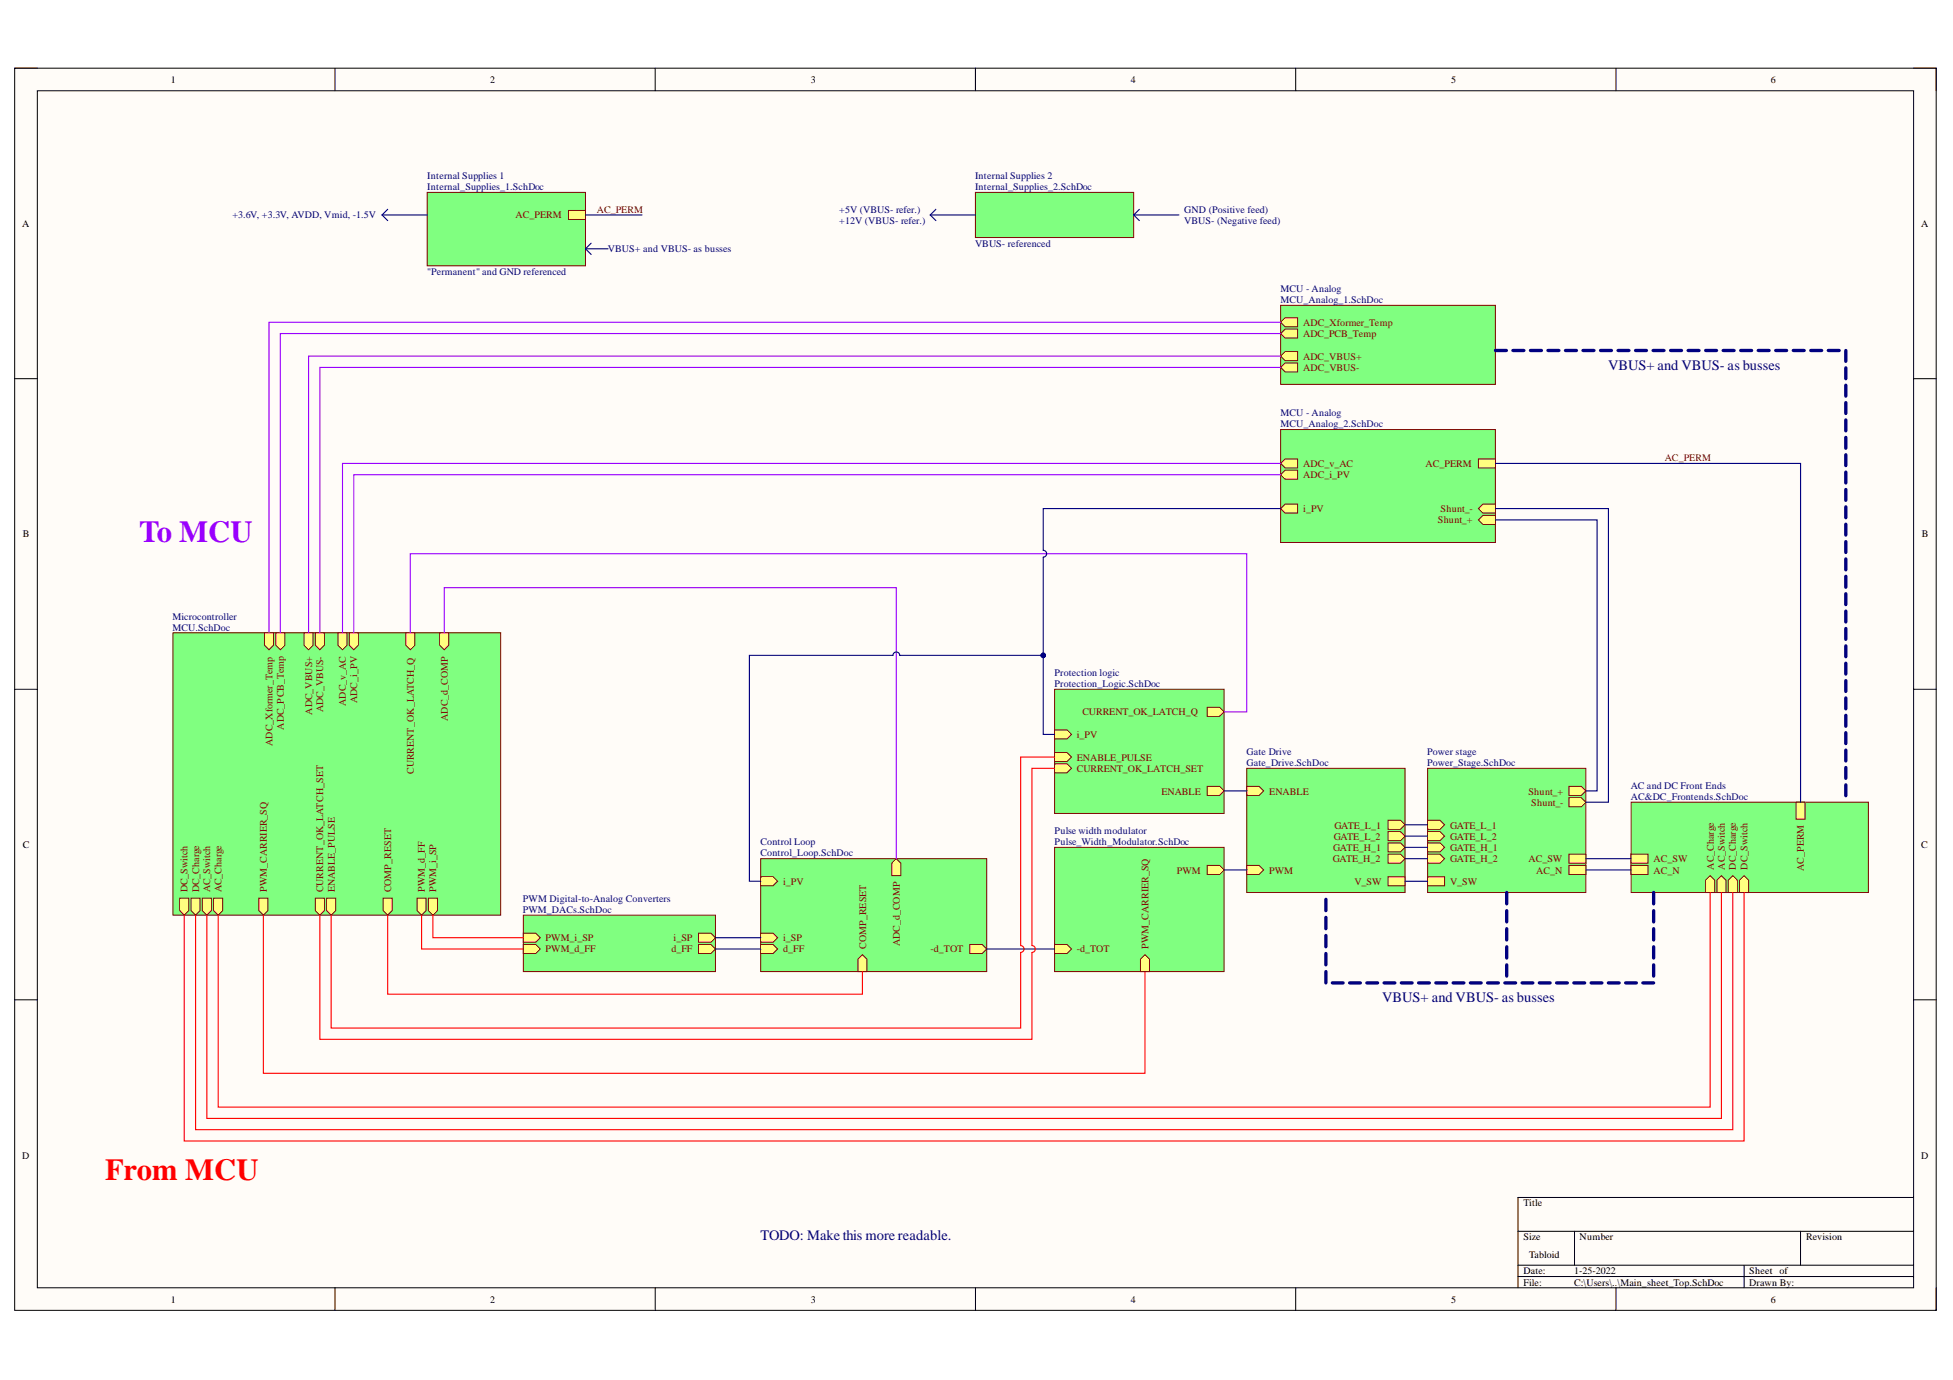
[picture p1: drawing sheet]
<svg xmlns="http://www.w3.org/2000/svg" width="297mm" height="210mm" viewBox="0 0 297 210" stroke-linecap="round" stroke-linejoin="round" font-family="sans-serif">
<defs><g id="words">
<text font-size="4.6" fill="#90f" x="21.1" y="82.4">To MCU</text>
<text font-size="4.6" fill="#f00" x="16" y="179.4">From MCU</text>
<g font-size="2.2" fill="#000080">
<text x="244.6" y="56.3">VBUS+ and VBUS- as busses</text>
<text x="210.2" y="152.5">VBUS+ and VBUS- as busses</text>
<text x="115.6" y="188.6">TODO: Makethis more readable.</text>
</g>
<g font-size="1.5">
<text x="26" y="12.6">1</text>
<text x="74.5" y="12.6">2</text>
<text x="123.3" y="12.6">3</text>
<text x="172" y="12.6">4</text>
<text x="220.7" y="12.6">5</text>
<text x="269.4" y="12.6">6</text>
<text x="3.4" y="34.5">A</text>
<text x="292.2" y="34.5">A</text>
<text x="3.5" y="81.7">B</text>
<text x="292.3" y="81.7">B</text>
<text x="3.5" y="129">C</text>
<text x="292.2" y="129">C</text>
<text x="3.4" y="176.2">D</text>
<text x="292.2" y="176.2">D</text>
<text x="231.7" y="183.5">Title</text>
<text x="231.7" y="188.7">Size</text>
<text x="232.6" y="191.3">Tabloid</text>
<text x="240.3" y="188.7">Number</text>
<text x="274.7" y="188.7">Revision</text>
<text x="231.7" y="193.8">Date:</text>
<text x="231.7" y="195.6">File:</text>
<text x="239.4" y="193.8">1-25-2022</text>
<text x="239.4" y="195.6">C:\Users\..\Main_sheet_Top.SchDoc</text>
<text x="266.1" y="193.8">Sheet of</text>
<text x="266.1" y="195.6">Drawn By:</text>
<text x="26" y="198.1">1</text>
<text x="74.5" y="198.1">2</text>
<text x="123.3" y="198.1">3</text>
<text x="172" y="198.1">4</text>
<text x="220.7" y="198.1">5</text>
<text x="269.4" y="198.1">6</text>
</g>
<g font-size="1.5" fill="#000080">
<text x="65" y="27.2">Internal Supplies 1</text>
<text x="65" y="28.9">Internal_Supplies_1.SchDoc</text>
<text x="148.3" y="27.2">Internal Supplies 2</text>
<text x="148.3" y="28.9">Internal_Supplies_2.SchDoc</text>
<text x="35.4" y="33.2">+3.6V, +3.3V, AVDD, Vmid, -1.5V</text>
<text x="127.7" y="32.4">+5V (VBUS- refer.)</text>
<text x="127.7" y="34.1">+12V (VBUS- refer.)</text>
<text x="180.1" y="32.4">GND (Positive feed)</text>
<text x="180.1" y="34.1">VBUS- (Negative feed)</text>
<text x="65" y="41.8">&quot;Permanent&quot; and GND referenced</text>
<text x="92.5" y="38.4">VBUS+ and VBUS- as busses</text>
<text x="148.3" y="37.5">VBUS- referenced</text>
<text x="194.7" y="44.4">MCU - Analog</text>
<text x="194.7" y="46.1">MCU_Analog_1.SchDoc</text>
<text x="194.7" y="63.3">MCU - Analog</text>
<text x="194.7" y="65">MCU_Analog_2.SchDoc</text>
<text x="26.2" y="94.2">Microcontroller</text>
<text x="26.2" y="95.9">MCU.SchDoc</text>
<text x="160.4" y="102.8">Protection logic</text>
<text x="160.4" y="104.5">Protection_Logic.SchDoc</text>
<text x="189.6" y="114.8">Gate Drive</text>
<text x="189.6" y="116.6">Gate_Drive.SchDoc</text>
<text x="217.1" y="114.8">Power stage</text>
<text x="217.1" y="116.6">Power_Stage.SchDoc</text>
<text x="248" y="119.9">AC and DC Front Ends</text>
<text x="248" y="121.7">AC&amp;DC_Frontends.SchDoc</text>
<text x="115.6" y="128.6">Control Loop</text>
<text x="115.6" y="130.3">Control_Loop.SchDoc</text>
<text x="160.4" y="126.9">Pulse width modulator</text>
<text x="160.4" y="128.6">Pulse_Width_Modulator.SchDoc</text>
<text x="79.5" y="137.2">PWM Digital-to-Analog Converters</text>
<text x="79.5" y="138.9">PWM_DACs.SchDoc</text>
</g>
<g font-size="1.5" fill="#800000">
<text x="78.4" y="33.2">AC_PERM</text>
<text x="90.8" y="32.4">AC_PERM</text>
<text x="198.2" y="51.3">ADC_PCB_Temp</text>
<text x="198.2" y="49.5">ADC_Xformer_Temp</text>
<text x="198.2" y="54.7">ADC_VBUS+</text>
<text x="198.2" y="56.4">ADC_VBUS-</text>
<text x="198.2" y="71">ADC_v_AC</text>
<text x="216.8" y="71">AC_PERM</text>
<text x="253.2" y="70.2">AC_PERM</text>
<text x="198.2" y="77.9">i_PV</text>
<text x="198.2" y="72.8">ADC_i_PV</text>
<text x="219.1" y="77.9">Shunt_-</text>
<text x="218.7" y="79.6">Shunt_+</text>
<text x="52.6" y="107.3" transform="rotate(-90 52.6 107.3)">ADC_v_AC</text>
<text x="54.3" y="106.9" transform="rotate(-90 54.3 106.9)">ADC_i_PV</text>
<text x="41.5" y="113.4" transform="rotate(-90 41.5 113.4)">ADC_Xformer_Temp</text>
<text x="43.1" y="111" transform="rotate(-90 43.1 111)">ADC_PCB_Temp</text>
<text x="47.5" y="108.7" transform="rotate(-90 47.5 108.7)">ADC_VBUS+</text>
<text x="49.2" y="108.4" transform="rotate(-90 49.2 108.4)">ADC_VBUS-</text>
<text x="68.1" y="109.6" transform="rotate(-90 68.1 109.6)">ADC_d_COMP</text>
<text x="163.8" y="112.2">i_PV</text>
<text x="164.6" y="108.8">CURRENT_OK_LATCH_Q</text>
<text x="62.9" y="117.7" transform="rotate(-90 62.9 117.7)">CURRENT_OK_LATCH_Q</text>
<text x="163.8" y="115.7">ENABLE_PULSE</text>
<text x="163.8" y="117.4">CURRENT_OK_LATCH_SET</text>
<text x="176.6" y="120.9">ENABLE</text>
<text x="193.1" y="120.9">ENABLE</text>
<text x="232.5" y="120.9">Shunt_+</text>
<text x="232.9" y="122.6">Shunt_-</text>
<text x="202.7" y="131.1">GATE_H_2</text>
<text x="202.8" y="129.4">GATE_H_1</text>
<text x="202.9" y="127.7">GATE_L_2</text>
<text x="202.9" y="126">GATE_L_1</text>
<text x="220.5" y="126">GATE_L_1</text>
<text x="220.5" y="127.7">GATE_L_2</text>
<text x="220.5" y="129.4">GATE_H_1</text>
<text x="220.5" y="131.1">GATE_H_2</text>
<text x="232.5" y="131.1">AC_SW</text>
<text x="251.5" y="131.1">AC_SW</text>
<text x="28.5" y="135.7" transform="rotate(-90 28.5 135.7)">DC_Switch</text>
<text x="30.3" y="135.7" transform="rotate(-90 30.3 135.7)">DC_Charge</text>
<text x="32" y="135.7" transform="rotate(-90 32 135.7)">AC_Switch</text>
<text x="33.7" y="135.7" transform="rotate(-90 33.7 135.7)">AC_Charge</text>
<text x="40.6" y="135.7" transform="rotate(-90 40.6 135.7)">PWM_CARRIER_SQ</text>
<text x="49.2" y="135.7" transform="rotate(-90 49.2 135.7)">CURRENT_OK_LATCH_SET</text>
<text x="50.9" y="135.7" transform="rotate(-90 50.9 135.7)">ENABLE_PULSE</text>
<text x="59.5" y="135.7" transform="rotate(-90 59.5 135.7)">COMP_RESET</text>
<text x="64.6" y="135.7" transform="rotate(-90 64.6 135.7)">PWM_d_FF</text>
<text x="66.3" y="135.7" transform="rotate(-90 66.3 135.7)">PWM_i_SP</text>
<text x="119.1" y="134.6">i_PV</text>
<text x="179" y="132.9">PWM</text>
<text x="193.1" y="132.9">PWM</text>
<text x="206" y="134.6">V_SW</text>
<text x="220.5" y="134.6">V_SW</text>
<text x="233.7" y="132.9">AC_N</text>
<text x="251.5" y="132.9">AC_N</text>
<text x="260.6" y="132.3" transform="rotate(-90 260.6 132.3)">AC_Charge</text>
<text x="262.3" y="132.3" transform="rotate(-90 262.3 132.3)">AC_Switch</text>
<text x="264" y="132.3" transform="rotate(-90 264 132.3)">DC_Charge</text>
<text x="265.8" y="132.3" transform="rotate(-90 265.8 132.3)">DC_Switch</text>
<text x="274.3" y="132.5" transform="rotate(-90 274.3 132.5)">AC_PERM</text>
<text x="83" y="143.2">PWM_i_SP</text>
<text x="102.4" y="143.2">i_SP</text>
<text x="119.1" y="143.2">i_SP</text>
<text x="136.9" y="143.9" transform="rotate(-90 136.9 143.9)">ADC_d_COMP</text>
<text x="83" y="144.9">PWM_d_FF</text>
<text x="102.1" y="144.9">d_FF</text>
<text x="119.1" y="144.9">d_FF</text>
<text x="131.7" y="144.4" transform="rotate(-90 131.7 144.4)">COMP_RESET</text>
<text x="141.5" y="144.9">-d_TOT</text>
<text x="163.8" y="144.9">-d_TOT</text>
<text x="174.7" y="144.4" transform="rotate(-90 174.7 144.4)">PWM_CARRIER_SQ</text>
</g>
</g></defs>
<path d="M2.2 10.4h292.3v188.9h-292.3z" fill-rule="evenodd" fill="#fffcf8"/>
<path d="M2.2 10.4h292.3v188.9h-292.3z" fill="none" stroke="#000" stroke-width=".15"/>
<path d="M5.7 13.8h285.3v182.1h-285.3z" fill-rule="evenodd" fill="#fffcf8"/>
<g fill="none" stroke="#000" stroke-width=".15">
<path d="M2.2 10.4h3.5M5.7 13.8h285.3v182.1h-285.3zM50.9 10.4v3.4M99.7 10.4v3.4M148.4 10.4v3.4M197.1 10.4v3.4M245.8 10.4v3.4M291 10.4h3.5v3.4M2.2 57.6h3.5M291 57.6h3.5M2.2 104.8h3.5M291 104.8h3.5"/>
<path d="M2.2 152.1h3.5M291 152.1h3.5M50.9 195.9v3.4M99.7 195.9v3.4M148.4 195.9v3.4M197.1 195.9v3.4M230.9 187.3h60.1M230.9 192.4h60.1M230.9 194.2h60.1M239.5 187.3v5.1M245.8 195.9v3.4M265.3 192.4v3.5"/>
<path d="M273.9 187.3v5.1M291 182.1h-60.1v13.8M294.5 195.9v3.4"/>
</g>
<path d="M26.3 96.3h49.9v42.9h-49.9z" fill-rule="evenodd" fill="#80ff80"/>
<path d="M26.3 96.3h49.9v42.9h-49.9z" fill="none" stroke="#800000" stroke-width=".15"/>
<path d="M48 96.3h1.3v1.8l-.7 .7-.6-.7z" fill-rule="evenodd" fill="#ffff80"/>
<path d="M48 96.3h1.3v1.8l-.7 .7-.6-.7z" fill="none" stroke="#800000" stroke-width=".15"/>
<path d="M40.2 96.3h1.4v1.8l-.7 .7-.7-.7z" fill-rule="evenodd" fill="#ffff80"/>
<path d="M40.2 96.3h1.4v1.8l-.7 .7-.7-.7z" fill="none" stroke="#800000" stroke-width=".15"/>
<path d="M46.2 96.3h1.4v1.8l-.7 .7-.7-.7z" fill-rule="evenodd" fill="#ffff80"/>
<path d="M46.2 96.3h1.4v1.8l-.7 .7-.7-.7z" fill="none" stroke="#800000" stroke-width=".15"/>
<path d="M66.9 96.3h1.3v1.8l-.6 .7-.7-.7z" fill-rule="evenodd" fill="#ffff80"/>
<path d="M66.9 96.3h1.3v1.8l-.6 .7-.7-.7z" fill="none" stroke="#800000" stroke-width=".15"/>
<path d="M53.1 96.3h1.4v1.8l-.7 .7-.7-.7z" fill-rule="evenodd" fill="#ffff80"/>
<path d="M53.1 96.3h1.4v1.8l-.7 .7-.7-.7z" fill="none" stroke="#800000" stroke-width=".15"/>
<path d="M41.9 96.3h1.4v1.8l-.7 .7-.7-.7z" fill-rule="evenodd" fill="#ffff80"/>
<path d="M41.9 96.3h1.4v1.8l-.7 .7-.7-.7z" fill="none" stroke="#800000" stroke-width=".15"/>
<path d="M51.4 96.3h1.4v1.8l-.7 .7-.7-.7z" fill-rule="evenodd" fill="#ffff80"/>
<path d="M51.4 96.3h1.4v1.8l-.7 .7-.7-.7z" fill="none" stroke="#800000" stroke-width=".15"/>
<path d="M61.7 96.3h1.4v1.8l-.7 .7-.7-.7z" fill-rule="evenodd" fill="#ffff80"/>
<path d="M61.7 96.3h1.4v1.8l-.7 .7-.7-.7z" fill="none" stroke="#800000" stroke-width=".15"/>
<path d="M58.3 136.6h1.4v1.9l-.7 .7-.7-.7z" fill-rule="evenodd" fill="#ffff80"/>
<path d="M58.3 136.6h1.4v1.9l-.7 .7-.7-.7z" fill="none" stroke="#800000" stroke-width=".15"/>
<path d="M65.2 136.6h1.3v1.9l-.7 .7-.6-.7z" fill-rule="evenodd" fill="#ffff80"/>
<path d="M65.2 136.6h1.3v1.9l-.7 .7-.6-.7z" fill="none" stroke="#800000" stroke-width=".15"/>
<path d="M30.8 136.6h1.3v1.9l-.6 .7-.7-.7z" fill-rule="evenodd" fill="#ffff80"/>
<path d="M30.8 136.6h1.3v1.9l-.6 .7-.7-.7z" fill="none" stroke="#800000" stroke-width=".15"/>
<path d="M27.3 136.6h1.4v1.9l-.7 .7-.7-.7z" fill-rule="evenodd" fill="#ffff80"/>
<path d="M27.3 136.6h1.4v1.9l-.7 .7-.7-.7z" fill="none" stroke="#800000" stroke-width=".15"/>
<path d="M32.5 136.6h1.4v1.9l-.7 .7-.7-.7z" fill-rule="evenodd" fill="#ffff80"/>
<path d="M32.5 136.6h1.4v1.9l-.7 .7-.7-.7z" fill="none" stroke="#800000" stroke-width=".15"/>
<path d="M63.4 136.6h1.4v1.9l-.7 .7-.7-.7z" fill-rule="evenodd" fill="#ffff80"/>
<path d="M63.4 136.6h1.4v1.9l-.7 .7-.7-.7z" fill="none" stroke="#800000" stroke-width=".15"/>
<path d="M48 136.6h1.3v1.9l-.7 .7-.6-.7z" fill-rule="evenodd" fill="#ffff80"/>
<path d="M48 136.6h1.3v1.9l-.7 .7-.6-.7z" fill="none" stroke="#800000" stroke-width=".15"/>
<path d="M49.7 136.6h1.4v1.9l-.7 .7-.7-.7z" fill-rule="evenodd" fill="#ffff80"/>
<path d="M49.7 136.6h1.4v1.9l-.7 .7-.7-.7z" fill="none" stroke="#800000" stroke-width=".15"/>
<path d="M39.4 136.6h1.3v1.9l-.6 .7-.7-.7z" fill-rule="evenodd" fill="#ffff80"/>
<path d="M39.4 136.6h1.3v1.9l-.6 .7-.7-.7z" fill="none" stroke="#800000" stroke-width=".15"/>
<path d="M29.1 136.6h1.3v1.9l-.7 .7-.6-.7z" fill-rule="evenodd" fill="#ffff80"/>
<path d="M29.1 136.6h1.3v1.9l-.7 .7-.6-.7z" fill="none" stroke="#800000" stroke-width=".15"/>
<path d="M217.1 116.9h24.1v18.9h-24.1z" fill-rule="evenodd" fill="#80ff80"/>
<path d="M217.1 116.9h24.1v18.9h-24.1z" fill="none" stroke="#800000" stroke-width=".15"/>
<path d="M217.1 124.8h1.9l.7 .7-.7 .6h-1.9z" fill-rule="evenodd" fill="#ffff80"/>
<path d="M217.1 124.8h1.9l.7 .7-.7 .6h-1.9z" fill="none" stroke="#800000" stroke-width=".15"/>
<path d="M238.6 129.9h2.6v1.4h-2.6z" fill-rule="evenodd" fill="#ffff80"/>
<path d="M238.6 129.9h2.6v1.4h-2.6z" fill="none" stroke="#800000" stroke-width=".15"/>
<path d="M217.1 126.5h1.9l.7 .7-.7 .7h-1.9z" fill-rule="evenodd" fill="#ffff80"/>
<path d="M217.1 126.5h1.9l.7 .7-.7 .7h-1.9z" fill="none" stroke="#800000" stroke-width=".15"/>
<path d="M217.1 128.2h1.9l.7 .7-.7 .7h-1.9z" fill-rule="evenodd" fill="#ffff80"/>
<path d="M217.1 128.2h1.9l.7 .7-.7 .7h-1.9z" fill="none" stroke="#800000" stroke-width=".15"/>
<path d="M238.6 121.3h1.9l.7 .7-.7 .7h-1.9z" fill-rule="evenodd" fill="#ffff80"/>
<path d="M238.6 121.3h1.9l.7 .7-.7 .7h-1.9z" fill="none" stroke="#800000" stroke-width=".15"/>
<path d="M217.1 133.4h2.6v1.3h-2.6z" fill-rule="evenodd" fill="#ffff80"/>
<path d="M217.1 133.4h2.6v1.3h-2.6z" fill="none" stroke="#800000" stroke-width=".15"/>
<path d="M217.1 129.9h1.9l.7 .7-.7 .7h-1.9z" fill-rule="evenodd" fill="#ffff80"/>
<path d="M217.1 129.9h1.9l.7 .7-.7 .7h-1.9z" fill="none" stroke="#800000" stroke-width=".15"/>
<path d="M238.6 131.6h2.6v1.4h-2.6z" fill-rule="evenodd" fill="#ffff80"/>
<path d="M238.6 131.6h2.6v1.4h-2.6z" fill="none" stroke="#800000" stroke-width=".15"/>
<path d="M238.6 119.6h1.9l.7 .7-.7 .7h-1.9z" fill-rule="evenodd" fill="#ffff80"/>
<path d="M238.6 119.6h1.9l.7 .7-.7 .7h-1.9z" fill="none" stroke="#800000" stroke-width=".15"/>
<path d="M194.8 46.4h32.6v12.1h-32.6z" fill-rule="evenodd" fill="#80ff80"/>
<path d="M194.8 46.4h32.6v12.1h-32.6z" fill="none" stroke="#800000" stroke-width=".15"/>
<path d="M194.8 50.7l.7-.7h1.9v1.4h-1.9z" fill-rule="evenodd" fill="#ffff80"/>
<path d="M194.8 50.7l.7-.7h1.9v1.4h-1.9z" fill="none" stroke="#800000" stroke-width=".15"/>
<path d="M194.8 54.2l.7-.7h1.9v1.4h-1.9z" fill-rule="evenodd" fill="#ffff80"/>
<path d="M194.8 54.2l.7-.7h1.9v1.4h-1.9z" fill="none" stroke="#800000" stroke-width=".15"/>
<path d="M194.8 55.9l.7-.7h1.9v1.4h-1.9z" fill-rule="evenodd" fill="#ffff80"/>
<path d="M194.8 55.9l.7-.7h1.9v1.4h-1.9z" fill="none" stroke="#800000" stroke-width=".15"/>
<path d="M194.8 49l.7-.7h1.9v1.4h-1.9z" fill-rule="evenodd" fill="#ffff80"/>
<path d="M194.8 49l.7-.7h1.9v1.4h-1.9z" fill="none" stroke="#800000" stroke-width=".15"/>
<path d="M65 29.3h24v11.1h-24z" fill-rule="evenodd" fill="#80ff80"/>
<path d="M65 29.3h24v11.1h-24z" fill="none" stroke="#800000" stroke-width=".15"/>
<path d="M86.5 32h2.5v1.4h-2.5z" fill-rule="evenodd" fill="#ffff80"/>
<path d="M86.5 32h2.5v1.4h-2.5z" fill="none" stroke="#800000" stroke-width=".15"/>
<path d="M248.1 122h36.1v13.8h-36.1z" fill-rule="evenodd" fill="#80ff80"/>
<path d="M248.1 122h36.1v13.8h-36.1z" fill="none" stroke="#800000" stroke-width=".15"/>
<path d="M259.4 133.9l.7-.7 .7 .7v1.9h-1.4z" fill-rule="evenodd" fill="#ffff80"/>
<path d="M259.4 133.9l.7-.7 .7 .7v1.9h-1.4z" fill="none" stroke="#800000" stroke-width=".15"/>
<path d="M248.1 129.9h2.6v1.4h-2.6z" fill-rule="evenodd" fill="#ffff80"/>
<path d="M248.1 129.9h2.6v1.4h-2.6z" fill="none" stroke="#800000" stroke-width=".15"/>
<path d="M264.6 133.9l.7-.7 .7 .7v1.9h-1.4z" fill-rule="evenodd" fill="#ffff80"/>
<path d="M264.6 133.9l.7-.7 .7 .7v1.9h-1.4z" fill="none" stroke="#800000" stroke-width=".15"/>
<path d="M248.1 131.6h2.6v1.4h-2.6z" fill-rule="evenodd" fill="#ffff80"/>
<path d="M248.1 131.6h2.6v1.4h-2.6z" fill="none" stroke="#800000" stroke-width=".15"/>
<path d="M261.1 133.9l.7-.7 .7 .7v1.9h-1.4z" fill-rule="evenodd" fill="#ffff80"/>
<path d="M261.1 133.9l.7-.7 .7 .7v1.9h-1.4z" fill="none" stroke="#800000" stroke-width=".15"/>
<path d="M273.2 122h1.3v2.6h-1.3z" fill-rule="evenodd" fill="#ffff80"/>
<path d="M273.2 122h1.3v2.6h-1.3z" fill="none" stroke="#800000" stroke-width=".15"/>
<path d="M262.9 133.9l.6-.7 .7 .7v1.9h-1.3z" fill-rule="evenodd" fill="#ffff80"/>
<path d="M262.9 133.9l.6-.7 .7 .7v1.9h-1.3z" fill="none" stroke="#800000" stroke-width=".15"/>
<path d="M189.6 116.9h24.1v18.9h-24.1z" fill-rule="evenodd" fill="#80ff80"/>
<path d="M189.6 116.9h24.1v18.9h-24.1z" fill="none" stroke="#800000" stroke-width=".15"/>
<path d="M189.6 119.6h1.9l.7 .7-.7 .7h-1.9z" fill-rule="evenodd" fill="#ffff80"/>
<path d="M189.6 119.6h1.9l.7 .7-.7 .7h-1.9z" fill="none" stroke="#800000" stroke-width=".15"/>
<path d="M189.6 131.6h1.9l.7 .7-.7 .7h-1.9z" fill-rule="evenodd" fill="#ffff80"/>
<path d="M189.6 131.6h1.9l.7 .7-.7 .7h-1.9z" fill="none" stroke="#800000" stroke-width=".15"/>
<path d="M211.1 133.4h2.6v1.3h-2.6z" fill-rule="evenodd" fill="#ffff80"/>
<path d="M211.1 133.4h2.6v1.3h-2.6z" fill="none" stroke="#800000" stroke-width=".15"/>
<path d="M211.1 126.5h1.9l.7 .7-.7 .7h-1.9z" fill-rule="evenodd" fill="#ffff80"/>
<path d="M211.1 126.5h1.9l.7 .7-.7 .7h-1.9z" fill="none" stroke="#800000" stroke-width=".15"/>
<path d="M211.1 128.2h1.9l.7 .7-.7 .7h-1.9z" fill-rule="evenodd" fill="#ffff80"/>
<path d="M211.1 128.2h1.9l.7 .7-.7 .7h-1.9z" fill="none" stroke="#800000" stroke-width=".15"/>
<path d="M211.1 129.9h1.9l.7 .7-.7 .7h-1.9z" fill-rule="evenodd" fill="#ffff80"/>
<path d="M211.1 129.9h1.9l.7 .7-.7 .7h-1.9z" fill="none" stroke="#800000" stroke-width=".15"/>
<path d="M211.1 124.8h1.9l.7 .7-.7 .6h-1.9z" fill-rule="evenodd" fill="#ffff80"/>
<path d="M211.1 124.8h1.9l.7 .7-.7 .6h-1.9z" fill="none" stroke="#800000" stroke-width=".15"/>
<path d="M115.7 130.6h34.4v17.2h-34.4z" fill-rule="evenodd" fill="#80ff80"/>
<path d="M115.7 130.6h34.4v17.2h-34.4z" fill="none" stroke="#800000" stroke-width=".15"/>
<path d="M130.5 145.9l.7-.7 .7 .7v1.9h-1.4z" fill-rule="evenodd" fill="#ffff80"/>
<path d="M130.5 145.9l.7-.7 .7 .7v1.9h-1.4z" fill="none" stroke="#800000" stroke-width=".15"/>
<path d="M115.7 143.7h1.9l.7 .6-.7 .7h-1.9z" fill-rule="evenodd" fill="#ffff80"/>
<path d="M115.7 143.7h1.9l.7 .6-.7 .7h-1.9z" fill="none" stroke="#800000" stroke-width=".15"/>
<path d="M135.6 131.3l.7-.7 .7 .7v1.9h-1.4z" fill-rule="evenodd" fill="#ffff80"/>
<path d="M135.6 131.3l.7-.7 .7 .7v1.9h-1.4z" fill="none" stroke="#800000" stroke-width=".15"/>
<path d="M115.7 141.9h1.9l.7 .7-.7 .7h-1.9z" fill-rule="evenodd" fill="#ffff80"/>
<path d="M115.7 141.9h1.9l.7 .7-.7 .7h-1.9z" fill="none" stroke="#800000" stroke-width=".15"/>
<path d="M147.5 143.7h1.9l.7 .6-.7 .7h-1.9z" fill-rule="evenodd" fill="#ffff80"/>
<path d="M147.5 143.7h1.9l.7 .6-.7 .7h-1.9z" fill="none" stroke="#800000" stroke-width=".15"/>
<path d="M115.7 133.4h1.9l.7 .6-.7 .7h-1.9z" fill-rule="evenodd" fill="#ffff80"/>
<path d="M115.7 133.4h1.9l.7 .6-.7 .7h-1.9z" fill="none" stroke="#800000" stroke-width=".15"/>
<path d="M148.4 29.3h24v6.8h-24z" fill-rule="evenodd" fill="#80ff80"/>
<path d="M148.4 29.3h24v6.8h-24z" fill="none" stroke="#800000" stroke-width=".15"/>
<path d="M194.8 65.3h32.6v17.2h-32.6z" fill-rule="evenodd" fill="#80ff80"/>
<path d="M194.8 65.3h32.6v17.2h-32.6z" fill="none" stroke="#800000" stroke-width=".15"/>
<path d="M224.9 69.8h2.5v1.4h-2.5z" fill-rule="evenodd" fill="#ffff80"/>
<path d="M224.9 69.8h2.5v1.4h-2.5z" fill="none" stroke="#800000" stroke-width=".15"/>
<path d="M194.8 77.4l.7-.7h1.9v1.3h-1.9z" fill-rule="evenodd" fill="#ffff80"/>
<path d="M194.8 77.4l.7-.7h1.9v1.3h-1.9z" fill="none" stroke="#800000" stroke-width=".15"/>
<path d="M194.8 72.2l.7-.7h1.9v1.4h-1.9z" fill-rule="evenodd" fill="#ffff80"/>
<path d="M194.8 72.2l.7-.7h1.9v1.4h-1.9z" fill="none" stroke="#800000" stroke-width=".15"/>
<path d="M194.8 70.5l.7-.7h1.9v1.4h-1.9z" fill-rule="evenodd" fill="#ffff80"/>
<path d="M194.8 70.5l.7-.7h1.9v1.4h-1.9z" fill="none" stroke="#800000" stroke-width=".15"/>
<path d="M224.9 77.4l.6-.7h1.9v1.3h-1.9z" fill-rule="evenodd" fill="#ffff80"/>
<path d="M224.9 77.4l.6-.7h1.9v1.3h-1.9z" fill="none" stroke="#800000" stroke-width=".15"/>
<path d="M224.9 79.1l.6-.7h1.9v1.4h-1.9z" fill-rule="evenodd" fill="#ffff80"/>
<path d="M224.9 79.1l.6-.7h1.9v1.4h-1.9z" fill="none" stroke="#800000" stroke-width=".15"/>
<path d="M160.4 128.9h25.8v18.9h-25.8z" fill-rule="evenodd" fill="#80ff80"/>
<path d="M160.4 128.9h25.8v18.9h-25.8z" fill="none" stroke="#800000" stroke-width=".15"/>
<path d="M183.6 131.6h1.9l.7 .7-.7 .7h-1.9z" fill-rule="evenodd" fill="#ffff80"/>
<path d="M183.6 131.6h1.9l.7 .7-.7 .7h-1.9z" fill="none" stroke="#800000" stroke-width=".15"/>
<path d="M173.5 145.9l.6-.7 .7 .7v1.9h-1.3z" fill-rule="evenodd" fill="#ffff80"/>
<path d="M173.5 145.9l.6-.7 .7 .7v1.9h-1.3z" fill="none" stroke="#800000" stroke-width=".15"/>
<path d="M160.4 143.7h1.9l.7 .6-.7 .7h-1.9z" fill-rule="evenodd" fill="#ffff80"/>
<path d="M160.4 143.7h1.9l.7 .6-.7 .7h-1.9z" fill="none" stroke="#800000" stroke-width=".15"/>
<path d="M160.4 104.8h25.8v18.9h-25.8z" fill-rule="evenodd" fill="#80ff80"/>
<path d="M160.4 104.8h25.8v18.9h-25.8z" fill="none" stroke="#800000" stroke-width=".15"/>
<path d="M160.4 111h1.9l.7 .7-.7 .7h-1.9z" fill-rule="evenodd" fill="#ffff80"/>
<path d="M160.4 111h1.9l.7 .7-.7 .7h-1.9z" fill="none" stroke="#800000" stroke-width=".15"/>
<path d="M160.4 114.5h1.9l.7 .6-.7 .7h-1.9z" fill-rule="evenodd" fill="#ffff80"/>
<path d="M160.4 114.5h1.9l.7 .6-.7 .7h-1.9z" fill="none" stroke="#800000" stroke-width=".15"/>
<path d="M160.4 116.2h1.9l.7 .7-.7 .7h-1.9z" fill-rule="evenodd" fill="#ffff80"/>
<path d="M160.4 116.2h1.9l.7 .7-.7 .7h-1.9z" fill="none" stroke="#800000" stroke-width=".15"/>
<path d="M183.6 107.6h1.9l.7 .7-.7 .7h-1.9z" fill-rule="evenodd" fill="#ffff80"/>
<path d="M183.6 107.6h1.9l.7 .7-.7 .7h-1.9z" fill="none" stroke="#800000" stroke-width=".15"/>
<path d="M183.6 119.6h1.9l.7 .7-.7 .7h-1.9z" fill-rule="evenodd" fill="#ffff80"/>
<path d="M183.6 119.6h1.9l.7 .7-.7 .7h-1.9z" fill="none" stroke="#800000" stroke-width=".15"/>
<path d="M79.6 139.2h29.2v8.6h-29.2z" fill-rule="evenodd" fill="#80ff80"/>
<path d="M79.6 139.2h29.2v8.6h-29.2z" fill="none" stroke="#800000" stroke-width=".15"/>
<path d="M79.6 141.9h1.9l.7 .7-.7 .7h-1.9z" fill-rule="evenodd" fill="#ffff80"/>
<path d="M79.6 141.9h1.9l.7 .7-.7 .7h-1.9z" fill="none" stroke="#800000" stroke-width=".15"/>
<path d="M106.2 141.9h1.9l.7 .7-.7 .7h-1.9z" fill-rule="evenodd" fill="#ffff80"/>
<path d="M106.2 141.9h1.9l.7 .7-.7 .7h-1.9z" fill="none" stroke="#800000" stroke-width=".15"/>
<path d="M106.2 143.7h1.9l.7 .6-.7 .7h-1.9z" fill-rule="evenodd" fill="#ffff80"/>
<path d="M106.2 143.7h1.9l.7 .6-.7 .7h-1.9z" fill="none" stroke="#800000" stroke-width=".15"/>
<path d="M79.6 143.7h1.9l.7 .6-.7 .7h-1.9z" fill-rule="evenodd" fill="#ffff80"/>
<path d="M79.6 143.7h1.9l.7 .6-.7 .7h-1.9z" fill="none" stroke="#800000" stroke-width=".15"/>
<g fill="none" stroke="#000080" stroke-width=".51">
<path d="M227.4 53.3h1.7M230.1 53.3h1.7M232.8 53.3h1.6M235.4 53.3h1.7M238.1 53.3h1.7M240.8 53.3h1.6M243.4 53.3h1.7M246.1 53.3h1.7M248.8 53.3h1.6M251.4 53.3h1.7M254.1 53.3h1.6M256.8 53.3h1.6"/>
<path d="M259.4 53.3h1.7M262.1 53.3h1.6M264.7 53.3h1.7M267.4 53.3h1.7M270.1 53.3h1.6M272.7 53.3h1.7M275.4 53.3h1.7M278.1 53.3h1.6M280.7 53.3v1.7M280.7 56v1.6M280.7 58.6v1.7M280.7 61.2v1.7"/>
<path d="M280.7 63.9v1.6M280.7 66.5v1.7M280.7 69.2v1.6M280.7 71.8v1.7M280.7 74.5v1.6M280.7 77.1v1.6M280.7 79.7v1.7M280.7 82.4v1.6M280.7 85v1.7M280.7 87.7v1.6M280.7 90.3v1.7M280.7 93v1.6"/>
<path d="M280.7 95.6v1.6M280.7 98.2v1.7M280.7 100.9v1.6M280.7 103.5v1.7M280.7 106.2v1.6M280.7 108.8v1.7M280.7 111.4v1.7M280.7 114.1v1.6M280.7 116.7v1.7M280.7 119.4v1.6M201.7 136.8v1.7M201.7 139.5v1.8"/>
<path d="M229.2 135.8v1.7M229.2 138.5v1.7M251.5 135.8v1.7M251.5 138.5v1.7M201.7 142.3v1.7M201.7 145v1.8M201.7 147.8v1.7M202.6 149.5h1.7M205.3 149.5h1.6M207.9 149.5h1.6M210.5 149.5h1.6M213.1 149.5h1.7"/>
<path d="M215.8 149.5h1.6M218.4 149.5h1.6M221 149.5h1.6M223.6 149.5h1.7M226.3 149.5h1.6M228.9 149.5h1.6M229.2 141.3v1.7M229.2 144v1.7M229.2 146.8v1.7M231.5 149.5h1.6M234.1 149.5h1.7M236.7 149.5h1.7"/>
<path d="M239.4 149.5h1.6M242 149.5h1.6M244.6 149.5h1.7M247.2 149.5h1.7M249.9 149.5h1.6M251.5 141.3v1.7M251.5 144v1.7M251.5 146.8v1.7"/>
</g>
<g fill="none" stroke="#000080" stroke-width=".17">
<path d="M58.1 32.7h6.9M58.1 32.7l.9 .9M59 31.8l-.9 .9M89 32.7h8.6M89 37.8h3.5M89 37.8l.9 .9M89.9 37l-.9 .8M141.5 32.7h6.9M141.5 32.7l.8 .9M142.3 31.8l-.8 .9M172.4 32.7h6.9M172.4 32.7l.9 .9"/>
<path d="M173.3 31.8l-.9 .9M194.8 77.4h-36.1v6.3a.52 .52 0 0 1 .5 .5 .52 .52 0 0 1-.5 .5v15h-21.9a.52 .52 0 0 0-.5-.5 .52 .52 0 0 0-.5 .5h-21.8v34.3h1.7M227.4 79.1h15.5v41.2h-1.7M227.4 77.4h17.2v44.6h-3.4M186.2 132.3h3.4M186.2 120.3h3.4M213.7 125.5h3.4M213.7 127.2h3.4M213.7 128.9h3.4M213.7 130.6h3.4M213.7 134h3.4M241.2 130.6h6.9"/>
<path d="M241.2 132.3h6.9M108.8 144.3h6.9M108.8 142.6h6.9M150.1 144.3h10.3"/>
</g>
<path d="M59 139.2v12h72.2v-3.4M64.1 139.2v5.1h15.5M65.8 139.2v3.4h13.8" fill="none" stroke="#f00" stroke-width=".17"/>
<path d="M62.4 96.3v-12.1h127.2v24.1h-3.4M67.6 96.3v-6.9h68.7v41.2" fill="none" stroke="#90f" stroke-width=".17"/>
<circle cx="158.7" cy="99.7" r=".34" fill="#000080"/>
<circle cx="158.7" cy="99.7" r=".34" fill="none" stroke="#000080" stroke-width=".15"/>
<path d="M158.7 99.7v12h1.7" fill="none" stroke="#000080" stroke-width=".17"/>
<circle cx="158.7" cy="99.7" r=".34" fill="#000080"/>
<circle cx="158.7" cy="99.7" r=".34" fill="none" stroke="#000080" stroke-width=".15"/>
<path d="M160.4 116.9h-3.4v26.9a.52 .52 0 0 1 .5 .5 .52 .52 0 0 1-.5 .6v13.2h-108.4v-18.9M160.4 115.1h-5.2v28.7a.52 .52 0 0 1 .5 .5 .52 .52 0 0 1-.5 .6v11.5h-104.8v-17.2M40.1 139.2v24h134v-15.4M260.1 135.8v32.6h-226.9v-29.2M261.8 135.8v34.3h-230.3v-30.9M263.5 135.8v36h-233.8v-32.6M265.3 135.8v37.8h-237.3v-34.4" fill="none" stroke="#f00" stroke-width=".17"/>
<path d="M227.4 70.5h46.5v51.5" fill="none" stroke="#000080" stroke-width=".17"/>
<path d="M194.8 55.9h-146.1v40.4M194.8 54.2h-147.9v42.1M194.8 50.7h-152.2v45.6M194.8 49h-153.9v47.3M194.8 72.2h-141v24.1M194.8 70.5h-142.7v25.8" fill="none" stroke="#90f" stroke-width=".17"/>
<use href="#words"/>
</svg>
